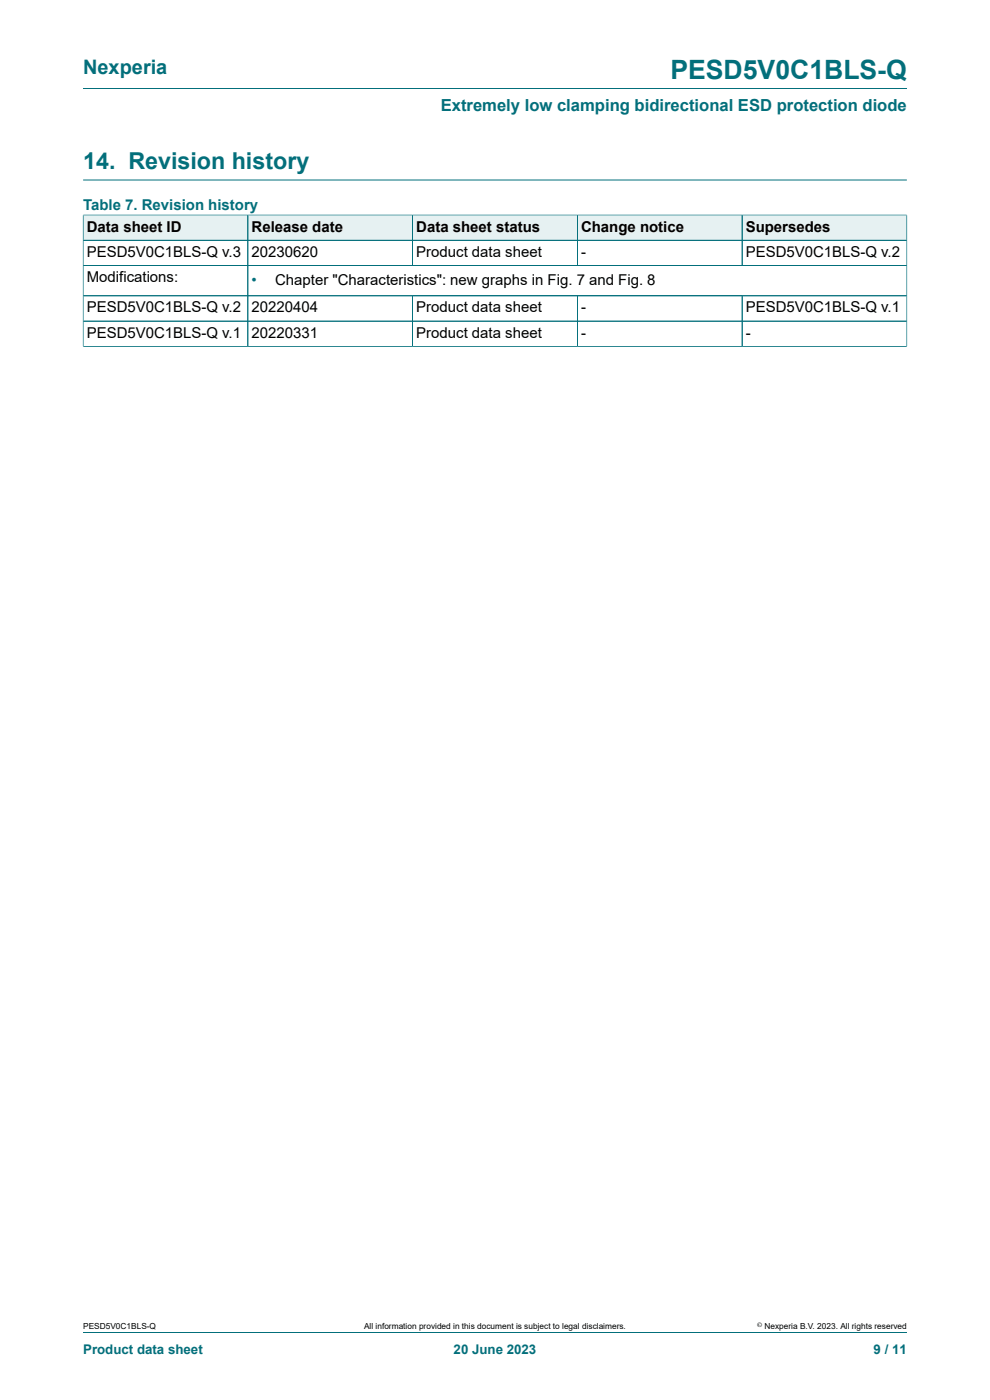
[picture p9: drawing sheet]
<svg xmlns="http://www.w3.org/2000/svg" width="210mm" height="297mm" viewBox="0 0 210 297" stroke-linecap="round" stroke-linejoin="round" font-family="sans-serif">
<defs><g id="words">
<text font-size="5.6" fill="#036f7b" x="142.2" y="16.8">PESD5V0C1BLS-Q</text>
<text font-size="4.9" fill="#036f7b" x="17.6" y="35.9">14. Revision history</text>
<text font-size="4.2" fill="#036f7b" x="17.6" y="15.6">Nexperia</text>
<text font-size="3.5" fill="#036f7b" x="93.5" y="23.7">Extremely low clamping bidirectional ESD protection diode</text>
<g font-size="3.2" fill="#036f7b">
<text x="17.6" y="44.5">Table 7. Revision history</text>
<text x="53.4" y="60.4">•</text>
</g>
<g font-size="3.2">
<text x="18.4" y="49.1">Data sheet ID</text>
<text x="53.4" y="49.1">Release date</text>
<text x="88.3" y="49.1">Data sheet status</text>
<text x="123.2" y="49.1">Change notice</text>
<text x="158.2" y="49.1">Supersedes</text>
<text x="18.4" y="54.5">PESD5V0C1BLS-Q v.3</text>
<text x="18.4" y="59.8">Modifications:</text>
<text x="53.4" y="54.5">20230620</text>
<text x="88.3" y="54.5">Product data sheet</text>
<text x="123.2" y="54.5">-</text>
<text x="158.2" y="54.5">PESD5V0C1BLS-Q v.2</text>
<text x="58.4" y="60.4">Chapter &quot;Characteristics&quot;: new graphs in Fig. 7 and Fig. 8</text>
<text x="18.4" y="66.3">PESD5V0C1BLS-Q v.2</text>
<text x="18.4" y="71.6">PESD5V0C1BLS-Q v.1</text>
<text x="53.4" y="66.3">20220404</text>
<text x="53.4" y="71.6">20220331</text>
<text x="88.3" y="66.3">Product data sheet</text>
<text x="88.3" y="71.6">Product data sheet</text>
<text x="123.2" y="66.3">-</text>
<text x="123.2" y="71.6">-</text>
<text x="158.2" y="66.3">PESD5V0C1BLS-Q v.1</text>
<text x="158.2" y="71.6">-</text>
</g>
<g font-size="2.8" fill="#036f7b">
<text x="17.6" y="287.2">Product data sheet</text>
<text x="96.2" y="287.2">20 June 2023</text>
<text x="185.3" y="287.2">9 / 11</text>
</g>
<g font-size="1.8">
<text x="17.6" y="282">PESD5V0C1BLS-Q</text>
<text x="77.2" y="282">All information provided in this document is subject to legal disclaimers.</text>
<text x="162.2" y="282">Nexperia B.V. 2023. All rights reserved</text>
</g>
<text font-size="1.4" x="160.6" y="281.6">©</text>
</g></defs>
<path d="M17.6 18.8h174.8M17.6 38.2h174.8" fill="none" stroke="#036f7b" stroke-width=".21"/>
<path d="M17.7 45.7h34.8v5.2h-34.8z" fill="#e6f1f2"/>
<path d="M17.6 45.5v5.5h35v-5.4h-35" fill="none" stroke="#036f7b" stroke-width=".21"/>
<path d="M52.7 45.7h34.8v5.2h-34.8z" fill="#e6f1f2"/>
<path d="M52.6 45.6h34.9v5.4h-34.9z" fill="none" stroke="#036f7b" stroke-width=".21"/>
<path d="M87.6 45.7h34.8v5.2h-34.8z" fill="#e6f1f2"/>
<path d="M87.5 45.6h35v5.4h-35z" fill="none" stroke="#036f7b" stroke-width=".21"/>
<path d="M122.5 45.7h34.8v5.2h-34.8z" fill="#e6f1f2"/>
<path d="M122.5 45.6h34.9v5.4h-34.9z" fill="none" stroke="#036f7b" stroke-width=".21"/>
<path d="M157.5 45.7h34.8v5.2h-34.8z" fill="#e6f1f2"/>
<g fill="none" stroke="#036f7b" stroke-width=".21">
<path d="M17.6 56.3h174.8M17.6 51h174.8M17.6 45.7v27.9M17.7 45.6h174.7M52.6 45.7v27.8M87.5 45.7v10.6M122.5 45.7v10.6M157.4 45.6v10.7M192.4 45.5v28.1M17.6 73.5h174.8M17.6 62.8h174.8M17.6 68.1h174.8"/>
<path d="M87.5 62.8v10.7M122.5 62.8v10.7M157.4 62.8v10.7M17.6 282.6h174.8"/>
</g>
<use href="#words"/>
</svg>
